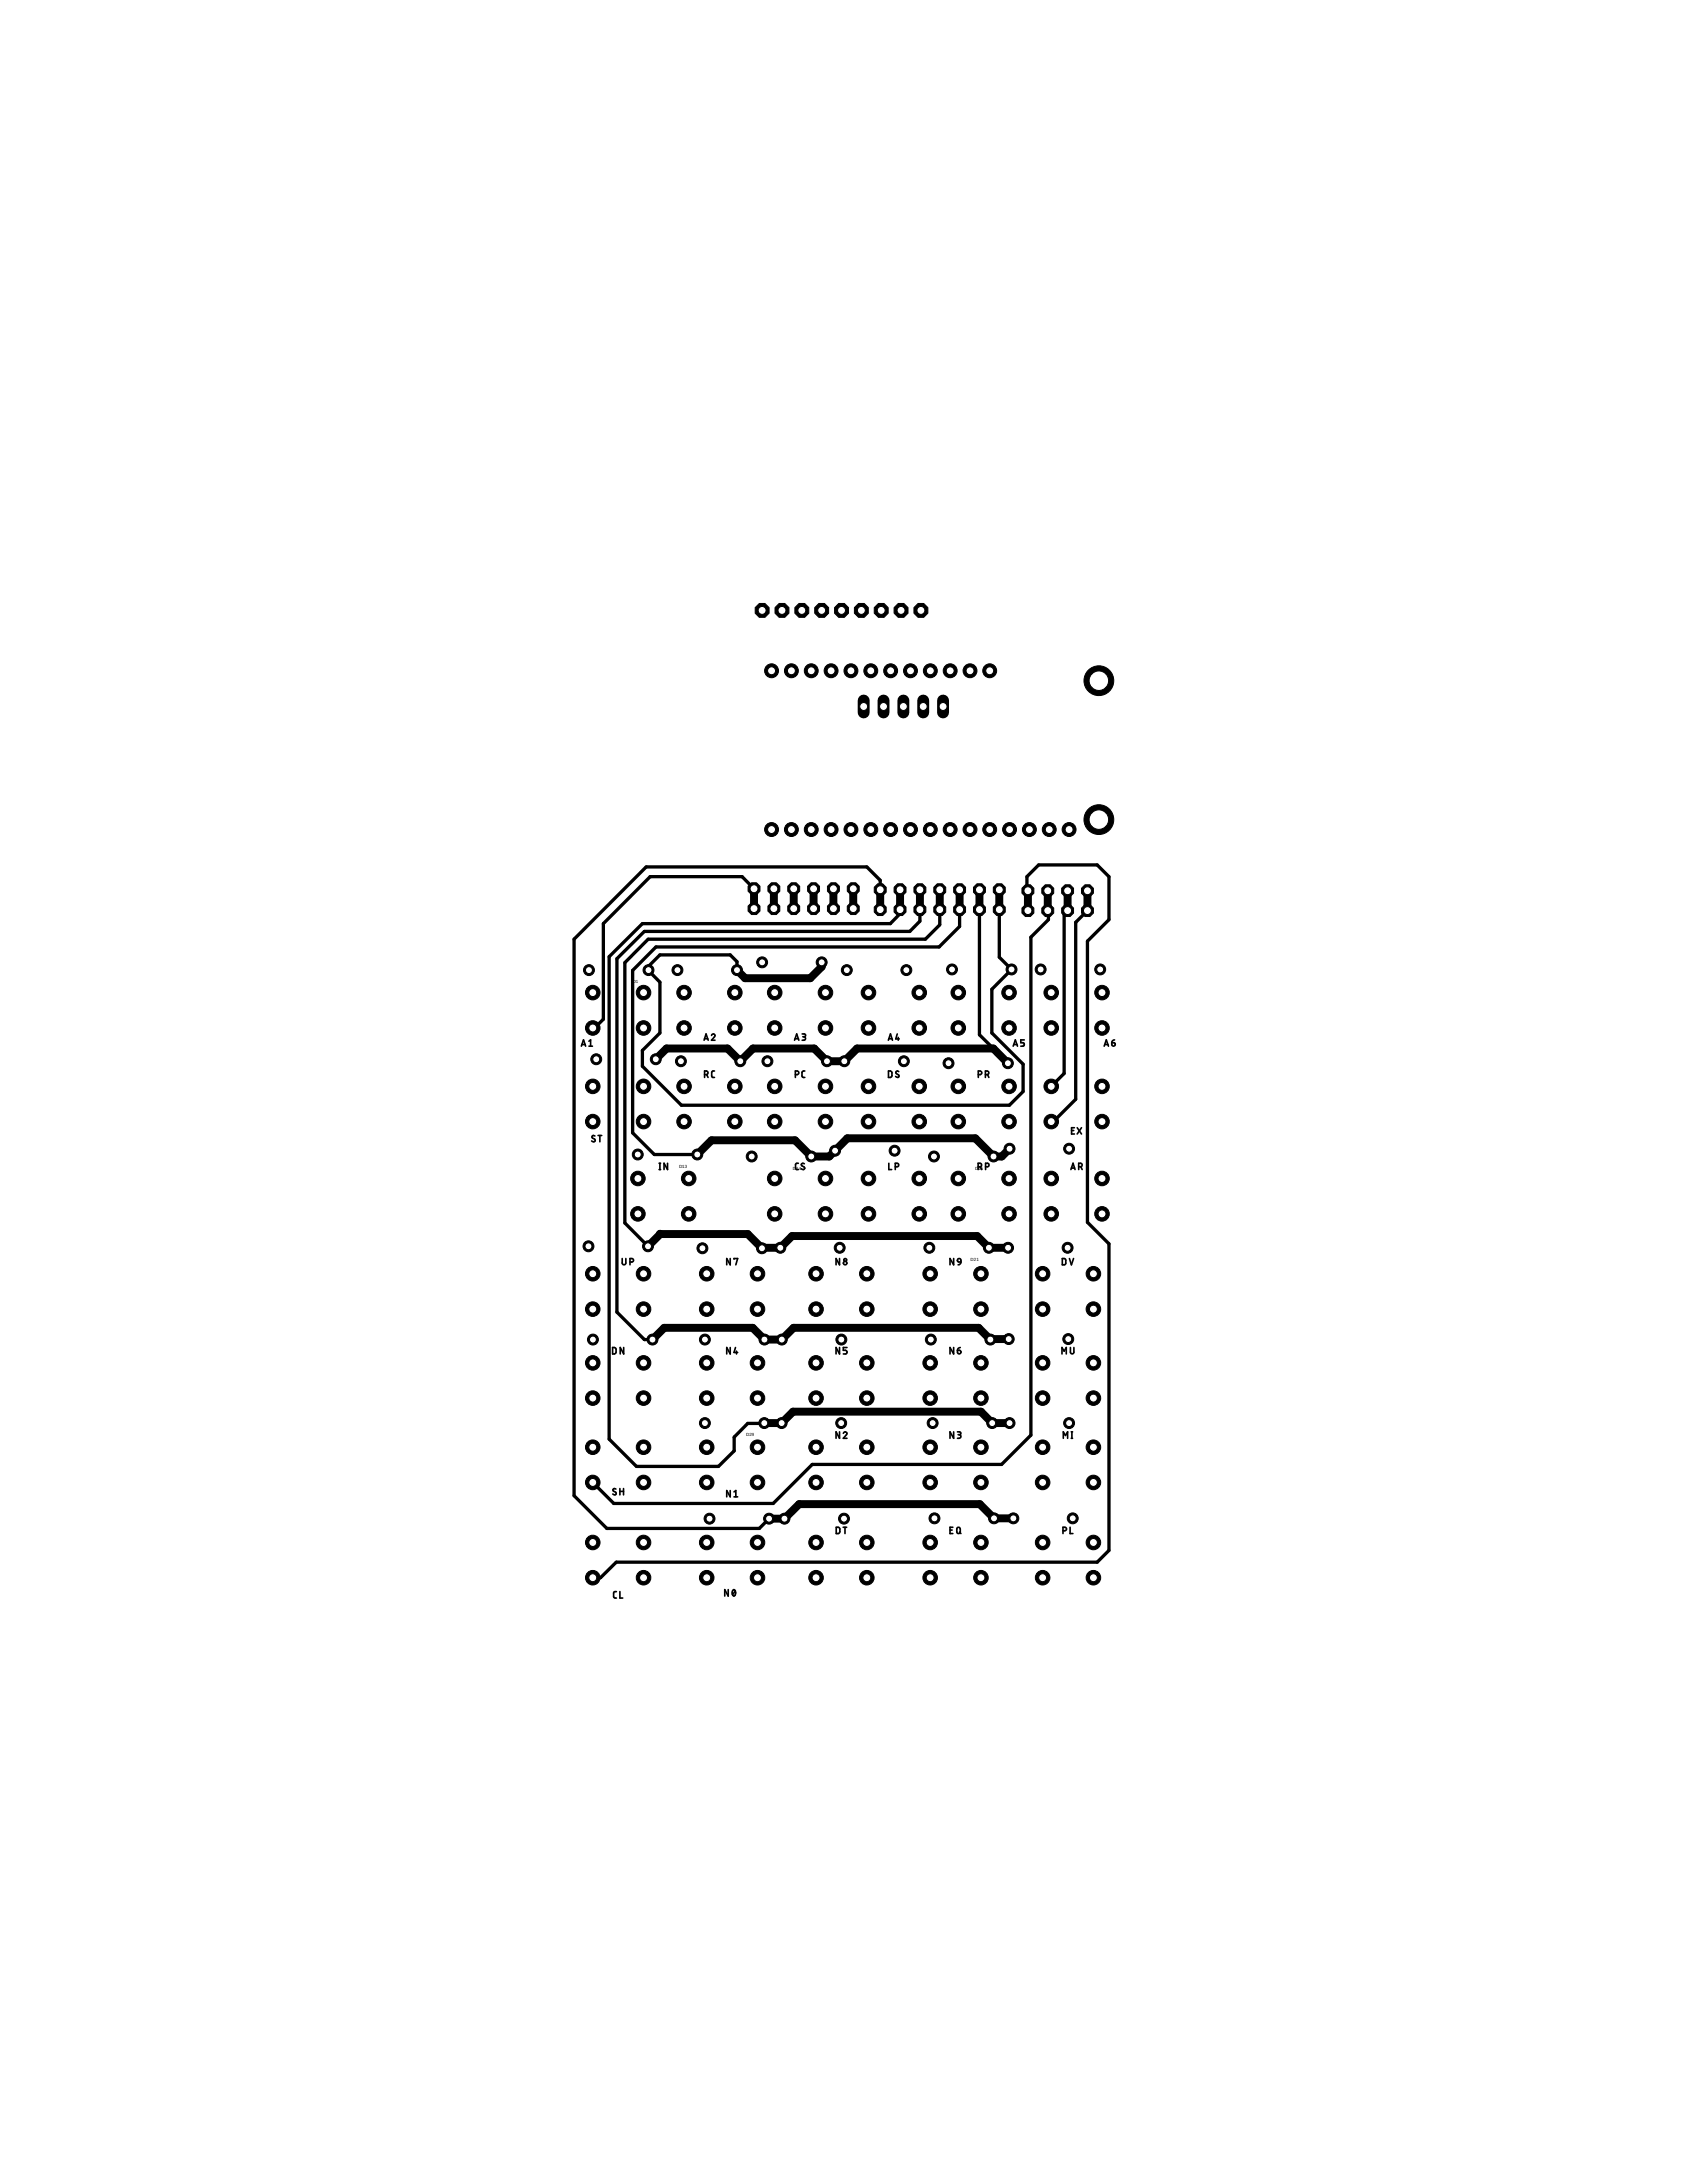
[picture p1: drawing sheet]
<svg xmlns="http://www.w3.org/2000/svg" width="216mm" height="279mm" viewBox="0 0 216 279" stroke-linecap="round" stroke-linejoin="round" font-family="sans-serif">
<defs><g id="words">
<g font-size=".6">
<text x="81" y="125.8">D1</text>
<text x="86.9" y="149.4">D13</text>
<text x="101.5" y="149.7">D14</text>
<text x="124.8" y="149.7">D15</text>
<text x="124.2" y="161.4">D21</text>
<text x="95.5" y="183.8">D29</text>
</g>
</g></defs>
<g fill="none" stroke="#000" stroke-width="1">
<path d="M96.5 113.7v2.6M99 113.7v2.6M101.6 113.7v2.5M104.1 113.7v2.6M106.7 113.7v2.6M109.2 113.7v2.6M112.6 113.9v2.5M115.2 113.9v2.5M117.7 113.9v2.5M120.3 113.9v2.5M122.8 113.9v2.5M125.3 113.9v2.5"/>
<path d="M127.9 113.9v2.5M131.4 113.9l.2 .1v2.5M134.1 114v2.5l.1 .1M136.6 114v2.5M139.2 114v2.5M83.9 135.6l1.4-1.4h7.8l1.6 1.6 1.7-1.6h7.8l1.6 1.6h2.3l1.6-1.6h17.4l1.9 1.9M105.2 123.2v.5l-1.5 1.5h-8.3l-1.1-1M84.5 157.9h.1M84.5 157.9h11.2l1.8 1.9 2.4-.1 1.5-1.5h23.7l1.5 1.5h2.4M84.5 157.9l-1.6 1.6M129.2 147l-1 1h-1.1l-2.3-2.3h-16.4l-2.3 2.3h-2.3l-2.1-2.1h-10.6l-1.9 1.9M129.1 171.4h-2.4l-1.5-1.5h-23.6l-1.5 1.5h-2.3l-1.5-1.5h-11.3l-1.5 1.5"/>
<path d="M129.2 182.1h-2.2l-1.5-1.4h-24l-1.5 1.4-2.2 .1M129.7 194.3h-2.5l-1.8-1.8h-23.1l-1.9 1.9h-2"/>
</g>
<g fill="none" stroke="#000" stroke-width=".42">
<path d="M96.5 113.7l-1.5-1.5h-11.8l-6 6v12.3l-1.1 1.1h-.2M101.6 116.2v.1M112.6 113.9v-1.2l-1.7-1.7h-28.2l-9.2 9.2v71.2l4.2 4.2h19.5l1.2-1.2M115.2 116.4v.5l-1.3 1.3h-31.7l-4.2 4.2v61.8l3.4 3.5h10.5l2.1-2v-1.8l1.7-1.7h2.1M117.7 116.4v1.5l-1.3 1.3h-33.9l-3.5 3.5v45.2l3.5 3.5h1M120.3 116.4v2l-1.9 1.8h-35.4l-3 3v33.3l2.9 3M122.8 116.4v2.2l-2.6 2.6h-36.3l-2.9 3v20.8l2.7 2.8h5.5M125.3 116.4v16l1.8 1.8M127.9 116.4v6.1l1.6 1.6-2.6 2.5v5.6l4 4v3.5l-1.7 1.8h-42l-5-5v-2l2.3-2.3v-6.5l-1.5-1.5v-.5l1.5-1.5h9l.8 .9v1.1M131.4 113.9v-1.7l1.5-1.5h7.5l1.5 1.5v5.5l-2.7 2.8v35.9l2.7 2.8v39.2l-1.5 1.5h-61.5l-2 2h-1M134.2 116.6v1.1l-2.3 2.3v63.7l-3.7 3.7h-24.3l-4.9 5h-20.5l-2.6-2.7M136.6 116.5l-.4 .5v20.4l-1.7 1.6"/>
<path d="M139.2 116.5l-1.5 1.5v22.7l-2.9 2.9h-.3"/>
</g>
<circle cx="75.9" cy="127" r=".93" fill="#000" stroke="#000" stroke-width=".13"/>
<circle cx="75.9" cy="127" r=".51" fill="#fff" stroke="#000" stroke-width=".13"/>
<circle cx="82.4" cy="127" r=".93" fill="#000" stroke="#000" stroke-width=".13"/>
<circle cx="82.4" cy="127" r=".51" fill="#fff" stroke="#000" stroke-width=".13"/>
<circle cx="75.9" cy="131.6" r=".93" fill="#000" stroke="#000" stroke-width=".13"/>
<circle cx="75.9" cy="131.6" r=".51" fill="#fff" stroke="#000" stroke-width=".13"/>
<circle cx="82.4" cy="131.6" r=".93" fill="#000" stroke="#000" stroke-width=".13"/>
<circle cx="82.4" cy="131.6" r=".51" fill="#fff" stroke="#000" stroke-width=".13"/>
<circle cx="87.5" cy="127" r=".93" fill="#000" stroke="#000" stroke-width=".13"/>
<circle cx="87.5" cy="127" r=".51" fill="#fff" stroke="#000" stroke-width=".13"/>
<circle cx="94" cy="127" r=".93" fill="#000" stroke="#000" stroke-width=".13"/>
<circle cx="94" cy="127" r=".51" fill="#fff" stroke="#000" stroke-width=".13"/>
<circle cx="87.5" cy="131.6" r=".93" fill="#000" stroke="#000" stroke-width=".13"/>
<circle cx="87.5" cy="131.6" r=".51" fill="#fff" stroke="#000" stroke-width=".13"/>
<circle cx="94" cy="131.6" r=".93" fill="#000" stroke="#000" stroke-width=".13"/>
<circle cx="94" cy="131.6" r=".51" fill="#fff" stroke="#000" stroke-width=".13"/>
<circle cx="99.1" cy="127" r=".93" fill="#000" stroke="#000" stroke-width=".13"/>
<circle cx="99.1" cy="127" r=".51" fill="#fff" stroke="#000" stroke-width=".13"/>
<circle cx="105.6" cy="127" r=".93" fill="#000" stroke="#000" stroke-width=".13"/>
<circle cx="105.6" cy="127" r=".51" fill="#fff" stroke="#000" stroke-width=".13"/>
<circle cx="99.1" cy="131.6" r=".93" fill="#000" stroke="#000" stroke-width=".13"/>
<circle cx="99.1" cy="131.6" r=".51" fill="#fff" stroke="#000" stroke-width=".13"/>
<circle cx="105.6" cy="131.6" r=".93" fill="#000" stroke="#000" stroke-width=".13"/>
<circle cx="105.6" cy="131.6" r=".51" fill="#fff" stroke="#000" stroke-width=".13"/>
<circle cx="111.1" cy="127" r=".93" fill="#000" stroke="#000" stroke-width=".13"/>
<circle cx="111.1" cy="127" r=".51" fill="#fff" stroke="#000" stroke-width=".13"/>
<circle cx="117.6" cy="127" r=".93" fill="#000" stroke="#000" stroke-width=".13"/>
<circle cx="117.6" cy="127" r=".51" fill="#fff" stroke="#000" stroke-width=".13"/>
<circle cx="111.1" cy="131.6" r=".93" fill="#000" stroke="#000" stroke-width=".13"/>
<circle cx="111.1" cy="131.6" r=".51" fill="#fff" stroke="#000" stroke-width=".13"/>
<circle cx="117.6" cy="131.6" r=".93" fill="#000" stroke="#000" stroke-width=".13"/>
<circle cx="117.6" cy="131.6" r=".51" fill="#fff" stroke="#000" stroke-width=".13"/>
<circle cx="122.6" cy="127" r=".93" fill="#000" stroke="#000" stroke-width=".13"/>
<circle cx="122.6" cy="127" r=".51" fill="#fff" stroke="#000" stroke-width=".13"/>
<circle cx="129.1" cy="127" r=".93" fill="#000" stroke="#000" stroke-width=".13"/>
<circle cx="129.1" cy="127" r=".51" fill="#fff" stroke="#000" stroke-width=".13"/>
<circle cx="122.6" cy="131.6" r=".93" fill="#000" stroke="#000" stroke-width=".13"/>
<circle cx="122.6" cy="131.6" r=".51" fill="#fff" stroke="#000" stroke-width=".13"/>
<circle cx="129.1" cy="131.6" r=".93" fill="#000" stroke="#000" stroke-width=".13"/>
<circle cx="129.1" cy="131.6" r=".51" fill="#fff" stroke="#000" stroke-width=".13"/>
<circle cx="134.5" cy="127" r=".93" fill="#000" stroke="#000" stroke-width=".13"/>
<circle cx="134.5" cy="127" r=".51" fill="#fff" stroke="#000" stroke-width=".13"/>
<circle cx="141" cy="127" r=".93" fill="#000" stroke="#000" stroke-width=".13"/>
<circle cx="141" cy="127" r=".51" fill="#fff" stroke="#000" stroke-width=".13"/>
<circle cx="134.5" cy="131.6" r=".93" fill="#000" stroke="#000" stroke-width=".13"/>
<circle cx="134.5" cy="131.6" r=".51" fill="#fff" stroke="#000" stroke-width=".13"/>
<circle cx="141" cy="131.6" r=".93" fill="#000" stroke="#000" stroke-width=".13"/>
<circle cx="141" cy="131.6" r=".51" fill="#fff" stroke="#000" stroke-width=".13"/>
<circle cx="134.5" cy="150.8" r=".93" fill="#000" stroke="#000" stroke-width=".13"/>
<circle cx="134.5" cy="150.8" r=".51" fill="#fff" stroke="#000" stroke-width=".13"/>
<circle cx="141" cy="150.8" r=".93" fill="#000" stroke="#000" stroke-width=".13"/>
<circle cx="141" cy="150.8" r=".51" fill="#fff" stroke="#000" stroke-width=".13"/>
<circle cx="134.5" cy="155.4" r=".93" fill="#000" stroke="#000" stroke-width=".13"/>
<circle cx="134.5" cy="155.4" r=".51" fill="#fff" stroke="#000" stroke-width=".13"/>
<circle cx="141" cy="155.4" r=".93" fill="#000" stroke="#000" stroke-width=".13"/>
<circle cx="141" cy="155.4" r=".51" fill="#fff" stroke="#000" stroke-width=".13"/>
<circle cx="75.9" cy="197.4" r=".93" fill="#000" stroke="#000" stroke-width=".13"/>
<circle cx="75.9" cy="197.4" r=".51" fill="#fff" stroke="#000" stroke-width=".13"/>
<circle cx="82.4" cy="197.4" r=".93" fill="#000" stroke="#000" stroke-width=".13"/>
<circle cx="82.4" cy="197.4" r=".51" fill="#fff" stroke="#000" stroke-width=".13"/>
<circle cx="75.9" cy="201.9" r=".93" fill="#000" stroke="#000" stroke-width=".13"/>
<circle cx="75.9" cy="201.9" r=".51" fill="#fff" stroke="#000" stroke-width=".13"/>
<circle cx="82.4" cy="201.9" r=".93" fill="#000" stroke="#000" stroke-width=".13"/>
<circle cx="82.4" cy="201.9" r=".51" fill="#fff" stroke="#000" stroke-width=".13"/>
<circle cx="99.1" cy="150.8" r=".93" fill="#000" stroke="#000" stroke-width=".13"/>
<circle cx="99.1" cy="150.8" r=".51" fill="#fff" stroke="#000" stroke-width=".13"/>
<circle cx="105.6" cy="150.8" r=".93" fill="#000" stroke="#000" stroke-width=".13"/>
<circle cx="105.6" cy="150.8" r=".51" fill="#fff" stroke="#000" stroke-width=".13"/>
<circle cx="99.1" cy="155.4" r=".93" fill="#000" stroke="#000" stroke-width=".13"/>
<circle cx="99.1" cy="155.4" r=".51" fill="#fff" stroke="#000" stroke-width=".13"/>
<circle cx="105.6" cy="155.4" r=".93" fill="#000" stroke="#000" stroke-width=".13"/>
<circle cx="105.6" cy="155.4" r=".51" fill="#fff" stroke="#000" stroke-width=".13"/>
<circle cx="83" cy="124.2" r=".7" fill="#000" stroke="#000" stroke-width=".13"/>
<circle cx="83" cy="124.2" r=".44" fill="#fff" stroke="#000" stroke-width=".13"/>
<circle cx="75.4" cy="124.2" r=".7" fill="#000" stroke="#000" stroke-width=".13"/>
<circle cx="75.4" cy="124.2" r=".44" fill="#fff" stroke="#000" stroke-width=".13"/>
<circle cx="108.1" cy="135.8" r=".7" fill="#000" stroke="#000" stroke-width=".13"/>
<circle cx="108.1" cy="135.8" r=".44" fill="#fff" stroke="#000" stroke-width=".13"/>
<circle cx="115.7" cy="135.8" r=".7" fill="#000" stroke="#000" stroke-width=".13"/>
<circle cx="115.7" cy="135.8" r=".44" fill="#fff" stroke="#000" stroke-width=".13"/>
<circle cx="129" cy="136.1" r=".7" fill="#000" stroke="#000" stroke-width=".13"/>
<circle cx="129" cy="136.1" r=".44" fill="#fff" stroke="#000" stroke-width=".13"/>
<circle cx="121.4" cy="136.1" r=".7" fill="#000" stroke="#000" stroke-width=".13"/>
<circle cx="121.4" cy="136.1" r=".44" fill="#fff" stroke="#000" stroke-width=".13"/>
<circle cx="89.2" cy="147.8" r=".7" fill="#000" stroke="#000" stroke-width=".13"/>
<circle cx="89.2" cy="147.8" r=".44" fill="#fff" stroke="#000" stroke-width=".13"/>
<circle cx="81.6" cy="147.8" r=".7" fill="#000" stroke="#000" stroke-width=".13"/>
<circle cx="81.6" cy="147.8" r=".44" fill="#fff" stroke="#000" stroke-width=".13"/>
<circle cx="103.8" cy="148" r=".7" fill="#000" stroke="#000" stroke-width=".13"/>
<circle cx="103.8" cy="148" r=".44" fill="#fff" stroke="#000" stroke-width=".13"/>
<circle cx="96.2" cy="148" r=".7" fill="#000" stroke="#000" stroke-width=".13"/>
<circle cx="96.2" cy="148" r=".44" fill="#fff" stroke="#000" stroke-width=".13"/>
<circle cx="127.1" cy="148" r=".7" fill="#000" stroke="#000" stroke-width=".13"/>
<circle cx="127.1" cy="148" r=".44" fill="#fff" stroke="#000" stroke-width=".13"/>
<circle cx="119.5" cy="148" r=".7" fill="#000" stroke="#000" stroke-width=".13"/>
<circle cx="119.5" cy="148" r=".44" fill="#fff" stroke="#000" stroke-width=".13"/>
<circle cx="106.9" cy="147.3" r=".7" fill="#000" stroke="#000" stroke-width=".13"/>
<circle cx="106.9" cy="147.3" r=".44" fill="#fff" stroke="#000" stroke-width=".13"/>
<circle cx="114.5" cy="147.3" r=".7" fill="#000" stroke="#000" stroke-width=".13"/>
<circle cx="114.5" cy="147.3" r=".44" fill="#fff" stroke="#000" stroke-width=".13"/>
<circle cx="129.2" cy="147" r=".7" fill="#000" stroke="#000" stroke-width=".13"/>
<circle cx="129.2" cy="147" r=".44" fill="#fff" stroke="#000" stroke-width=".13"/>
<circle cx="136.8" cy="147" r=".7" fill="#000" stroke="#000" stroke-width=".13"/>
<circle cx="136.8" cy="147" r=".44" fill="#fff" stroke="#000" stroke-width=".13"/>
<circle cx="82.9" cy="159.5" r=".7" fill="#000" stroke="#000" stroke-width=".13"/>
<circle cx="82.9" cy="159.5" r=".44" fill="#fff" stroke="#000" stroke-width=".13"/>
<circle cx="75.3" cy="159.5" r=".7" fill="#000" stroke="#000" stroke-width=".13"/>
<circle cx="75.3" cy="159.5" r=".44" fill="#fff" stroke="#000" stroke-width=".13"/>
<circle cx="97.5" cy="159.8" r=".7" fill="#000" stroke="#000" stroke-width=".13"/>
<circle cx="97.5" cy="159.8" r=".44" fill="#fff" stroke="#000" stroke-width=".13"/>
<circle cx="89.9" cy="159.8" r=".7" fill="#000" stroke="#000" stroke-width=".13"/>
<circle cx="89.9" cy="159.8" r=".44" fill="#fff" stroke="#000" stroke-width=".13"/>
<circle cx="94.3" cy="124.2" r=".7" fill="#000" stroke="#000" stroke-width=".13"/>
<circle cx="94.3" cy="124.2" r=".44" fill="#fff" stroke="#000" stroke-width=".13"/>
<circle cx="86.7" cy="124.2" r=".7" fill="#000" stroke="#000" stroke-width=".13"/>
<circle cx="86.7" cy="124.2" r=".44" fill="#fff" stroke="#000" stroke-width=".13"/>
<circle cx="99.9" cy="159.7" r=".7" fill="#000" stroke="#000" stroke-width=".13"/>
<circle cx="99.9" cy="159.7" r=".44" fill="#fff" stroke="#000" stroke-width=".13"/>
<circle cx="107.5" cy="159.7" r=".7" fill="#000" stroke="#000" stroke-width=".13"/>
<circle cx="107.5" cy="159.7" r=".44" fill="#fff" stroke="#000" stroke-width=".13"/>
<circle cx="126.6" cy="159.7" r=".7" fill="#000" stroke="#000" stroke-width=".13"/>
<circle cx="126.6" cy="159.7" r=".44" fill="#fff" stroke="#000" stroke-width=".13"/>
<circle cx="118.9" cy="159.7" r=".7" fill="#000" stroke="#000" stroke-width=".13"/>
<circle cx="118.9" cy="159.7" r=".44" fill="#fff" stroke="#000" stroke-width=".13"/>
<circle cx="129" cy="159.7" r=".7" fill="#000" stroke="#000" stroke-width=".13"/>
<circle cx="129" cy="159.7" r=".44" fill="#fff" stroke="#000" stroke-width=".13"/>
<circle cx="136.6" cy="159.7" r=".7" fill="#000" stroke="#000" stroke-width=".13"/>
<circle cx="136.6" cy="159.7" r=".44" fill="#fff" stroke="#000" stroke-width=".13"/>
<circle cx="83.5" cy="171.5" r=".7" fill="#000" stroke="#000" stroke-width=".13"/>
<circle cx="83.5" cy="171.4" r=".44" fill="#fff" stroke="#000" stroke-width=".13"/>
<circle cx="75.9" cy="171.5" r=".7" fill="#000" stroke="#000" stroke-width=".13"/>
<circle cx="75.9" cy="171.4" r=".44" fill="#fff" stroke="#000" stroke-width=".13"/>
<circle cx="97.8" cy="171.5" r=".7" fill="#000" stroke="#000" stroke-width=".13"/>
<circle cx="97.8" cy="171.4" r=".44" fill="#fff" stroke="#000" stroke-width=".13"/>
<circle cx="90.2" cy="171.5" r=".7" fill="#000" stroke="#000" stroke-width=".13"/>
<circle cx="90.2" cy="171.4" r=".44" fill="#fff" stroke="#000" stroke-width=".13"/>
<circle cx="100.1" cy="171.5" r=".7" fill="#000" stroke="#000" stroke-width=".13"/>
<circle cx="100.1" cy="171.4" r=".44" fill="#fff" stroke="#000" stroke-width=".13"/>
<circle cx="107.7" cy="171.5" r=".7" fill="#000" stroke="#000" stroke-width=".13"/>
<circle cx="107.7" cy="171.4" r=".44" fill="#fff" stroke="#000" stroke-width=".13"/>
<circle cx="126.7" cy="171.5" r=".7" fill="#000" stroke="#000" stroke-width=".13"/>
<circle cx="126.7" cy="171.4" r=".44" fill="#fff" stroke="#000" stroke-width=".13"/>
<circle cx="119.1" cy="171.5" r=".7" fill="#000" stroke="#000" stroke-width=".13"/>
<circle cx="119.1" cy="171.4" r=".44" fill="#fff" stroke="#000" stroke-width=".13"/>
<circle cx="129.1" cy="171.4" r=".7" fill="#000" stroke="#000" stroke-width=".13"/>
<circle cx="129.1" cy="171.4" r=".44" fill="#fff" stroke="#000" stroke-width=".13"/>
<circle cx="136.7" cy="171.4" r=".7" fill="#000" stroke="#000" stroke-width=".13"/>
<circle cx="136.7" cy="171.4" r=".44" fill="#fff" stroke="#000" stroke-width=".13"/>
<circle cx="97.8" cy="182.1" r=".7" fill="#000" stroke="#000" stroke-width=".13"/>
<circle cx="97.8" cy="182.1" r=".44" fill="#fff" stroke="#000" stroke-width=".13"/>
<circle cx="90.2" cy="182.1" r=".7" fill="#000" stroke="#000" stroke-width=".13"/>
<circle cx="90.2" cy="182.1" r=".44" fill="#fff" stroke="#000" stroke-width=".13"/>
<circle cx="105.2" cy="123.2" r=".7" fill="#000" stroke="#000" stroke-width=".13"/>
<circle cx="105.2" cy="123.2" r=".44" fill="#fff" stroke="#000" stroke-width=".13"/>
<circle cx="97.5" cy="123.2" r=".7" fill="#000" stroke="#000" stroke-width=".13"/>
<circle cx="97.5" cy="123.2" r=".44" fill="#fff" stroke="#000" stroke-width=".13"/>
<circle cx="100" cy="182.1" r=".7" fill="#000" stroke="#000" stroke-width=".13"/>
<circle cx="100" cy="182.1" r=".44" fill="#fff" stroke="#000" stroke-width=".13"/>
<circle cx="107.7" cy="182.1" r=".7" fill="#000" stroke="#000" stroke-width=".13"/>
<circle cx="107.7" cy="182.1" r=".44" fill="#fff" stroke="#000" stroke-width=".13"/>
<circle cx="127" cy="182.1" r=".7" fill="#000" stroke="#000" stroke-width=".13"/>
<circle cx="127" cy="182.1" r=".44" fill="#fff" stroke="#000" stroke-width=".13"/>
<circle cx="119.4" cy="182.1" r=".7" fill="#000" stroke="#000" stroke-width=".13"/>
<circle cx="119.4" cy="182.1" r=".44" fill="#fff" stroke="#000" stroke-width=".13"/>
<circle cx="129.2" cy="182.1" r=".7" fill="#000" stroke="#000" stroke-width=".13"/>
<circle cx="129.2" cy="182.1" r=".44" fill="#fff" stroke="#000" stroke-width=".13"/>
<circle cx="136.8" cy="182.1" r=".7" fill="#000" stroke="#000" stroke-width=".13"/>
<circle cx="136.8" cy="182.1" r=".44" fill="#fff" stroke="#000" stroke-width=".13"/>
<circle cx="98.4" cy="194.4" r=".7" fill="#000" stroke="#000" stroke-width=".13"/>
<circle cx="98.4" cy="194.4" r=".44" fill="#fff" stroke="#000" stroke-width=".13"/>
<circle cx="90.8" cy="194.4" r=".7" fill="#000" stroke="#000" stroke-width=".13"/>
<circle cx="90.8" cy="194.4" r=".44" fill="#fff" stroke="#000" stroke-width=".13"/>
<circle cx="100.4" cy="194.4" r=".7" fill="#000" stroke="#000" stroke-width=".13"/>
<circle cx="100.4" cy="194.4" r=".44" fill="#fff" stroke="#000" stroke-width=".13"/>
<circle cx="108" cy="194.4" r=".7" fill="#000" stroke="#000" stroke-width=".13"/>
<circle cx="108" cy="194.4" r=".44" fill="#fff" stroke="#000" stroke-width=".13"/>
<circle cx="127.2" cy="194.3" r=".7" fill="#000" stroke="#000" stroke-width=".13"/>
<circle cx="127.2" cy="194.3" r=".44" fill="#fff" stroke="#000" stroke-width=".13"/>
<circle cx="119.6" cy="194.3" r=".7" fill="#000" stroke="#000" stroke-width=".13"/>
<circle cx="119.6" cy="194.3" r=".44" fill="#fff" stroke="#000" stroke-width=".13"/>
<circle cx="129.7" cy="194.3" r=".7" fill="#000" stroke="#000" stroke-width=".13"/>
<circle cx="129.7" cy="194.3" r=".44" fill="#fff" stroke="#000" stroke-width=".13"/>
<circle cx="137.3" cy="194.3" r=".7" fill="#000" stroke="#000" stroke-width=".13"/>
<circle cx="137.3" cy="194.3" r=".44" fill="#fff" stroke="#000" stroke-width=".13"/>
<circle cx="108.4" cy="124.2" r=".7" fill="#000" stroke="#000" stroke-width=".13"/>
<circle cx="108.4" cy="124.2" r=".44" fill="#fff" stroke="#000" stroke-width=".13"/>
<circle cx="116" cy="124.2" r=".7" fill="#000" stroke="#000" stroke-width=".13"/>
<circle cx="116" cy="124.2" r=".44" fill="#fff" stroke="#000" stroke-width=".13"/>
<circle cx="129.5" cy="124.1" r=".7" fill="#000" stroke="#000" stroke-width=".13"/>
<circle cx="129.5" cy="124.1" r=".44" fill="#fff" stroke="#000" stroke-width=".13"/>
<circle cx="121.8" cy="124.1" r=".7" fill="#000" stroke="#000" stroke-width=".13"/>
<circle cx="121.8" cy="124.1" r=".44" fill="#fff" stroke="#000" stroke-width=".13"/>
<circle cx="133.2" cy="124.1" r=".7" fill="#000" stroke="#000" stroke-width=".13"/>
<circle cx="133.2" cy="124.1" r=".44" fill="#fff" stroke="#000" stroke-width=".13"/>
<circle cx="140.8" cy="124.1" r=".7" fill="#000" stroke="#000" stroke-width=".13"/>
<circle cx="140.8" cy="124.1" r=".44" fill="#fff" stroke="#000" stroke-width=".13"/>
<circle cx="83.9" cy="135.6" r=".7" fill="#000" stroke="#000" stroke-width=".13"/>
<circle cx="83.9" cy="135.6" r=".44" fill="#fff" stroke="#000" stroke-width=".13"/>
<circle cx="76.3" cy="135.6" r=".7" fill="#000" stroke="#000" stroke-width=".13"/>
<circle cx="76.3" cy="135.6" r=".44" fill="#fff" stroke="#000" stroke-width=".13"/>
<circle cx="94.7" cy="135.8" r=".7" fill="#000" stroke="#000" stroke-width=".13"/>
<circle cx="94.7" cy="135.8" r=".44" fill="#fff" stroke="#000" stroke-width=".13"/>
<circle cx="87.1" cy="135.8" r=".7" fill="#000" stroke="#000" stroke-width=".13"/>
<circle cx="87.1" cy="135.8" r=".44" fill="#fff" stroke="#000" stroke-width=".13"/>
<circle cx="105.8" cy="135.8" r=".7" fill="#000" stroke="#000" stroke-width=".13"/>
<circle cx="105.8" cy="135.8" r=".44" fill="#fff" stroke="#000" stroke-width=".13"/>
<circle cx="98.2" cy="135.8" r=".7" fill="#000" stroke="#000" stroke-width=".13"/>
<circle cx="98.2" cy="135.8" r=".44" fill="#fff" stroke="#000" stroke-width=".13"/>
<circle cx="75.9" cy="174.4" r=".93" fill="#000" stroke="#000" stroke-width=".13"/>
<circle cx="75.9" cy="174.4" r=".51" fill="#fff" stroke="#000" stroke-width=".13"/>
<circle cx="82.4" cy="174.4" r=".93" fill="#000" stroke="#000" stroke-width=".13"/>
<circle cx="82.4" cy="174.4" r=".51" fill="#fff" stroke="#000" stroke-width=".13"/>
<circle cx="75.9" cy="178.9" r=".93" fill="#000" stroke="#000" stroke-width=".13"/>
<circle cx="75.9" cy="178.9" r=".51" fill="#fff" stroke="#000" stroke-width=".13"/>
<circle cx="82.4" cy="178.9" r=".93" fill="#000" stroke="#000" stroke-width=".13"/>
<circle cx="82.4" cy="178.9" r=".51" fill="#fff" stroke="#000" stroke-width=".13"/>
<circle cx="111.1" cy="139" r=".93" fill="#000" stroke="#000" stroke-width=".13"/>
<circle cx="111.1" cy="139" r=".51" fill="#fff" stroke="#000" stroke-width=".13"/>
<circle cx="117.6" cy="139" r=".93" fill="#000" stroke="#000" stroke-width=".13"/>
<circle cx="117.6" cy="139" r=".51" fill="#fff" stroke="#000" stroke-width=".13"/>
<circle cx="111.1" cy="143.6" r=".93" fill="#000" stroke="#000" stroke-width=".13"/>
<circle cx="111.1" cy="143.6" r=".51" fill="#fff" stroke="#000" stroke-width=".13"/>
<circle cx="117.6" cy="143.6" r=".93" fill="#000" stroke="#000" stroke-width=".13"/>
<circle cx="117.6" cy="143.6" r=".51" fill="#fff" stroke="#000" stroke-width=".13"/>
<circle cx="104.4" cy="197.4" r=".93" fill="#000" stroke="#000" stroke-width=".13"/>
<circle cx="104.4" cy="197.4" r=".51" fill="#fff" stroke="#000" stroke-width=".13"/>
<circle cx="110.9" cy="197.4" r=".93" fill="#000" stroke="#000" stroke-width=".13"/>
<circle cx="110.9" cy="197.4" r=".51" fill="#fff" stroke="#000" stroke-width=".13"/>
<circle cx="104.4" cy="201.9" r=".93" fill="#000" stroke="#000" stroke-width=".13"/>
<circle cx="104.4" cy="201.9" r=".51" fill="#fff" stroke="#000" stroke-width=".13"/>
<circle cx="110.9" cy="201.9" r=".93" fill="#000" stroke="#000" stroke-width=".13"/>
<circle cx="110.9" cy="201.9" r=".51" fill="#fff" stroke="#000" stroke-width=".13"/>
<circle cx="133.4" cy="163" r=".93" fill="#000" stroke="#000" stroke-width=".13"/>
<circle cx="133.4" cy="163" r=".51" fill="#fff" stroke="#000" stroke-width=".13"/>
<circle cx="139.9" cy="163" r=".93" fill="#000" stroke="#000" stroke-width=".13"/>
<circle cx="139.9" cy="163" r=".51" fill="#fff" stroke="#000" stroke-width=".13"/>
<circle cx="133.4" cy="167.6" r=".93" fill="#000" stroke="#000" stroke-width=".13"/>
<circle cx="133.4" cy="167.6" r=".51" fill="#fff" stroke="#000" stroke-width=".13"/>
<circle cx="139.9" cy="167.6" r=".93" fill="#000" stroke="#000" stroke-width=".13"/>
<circle cx="139.9" cy="167.6" r=".51" fill="#fff" stroke="#000" stroke-width=".13"/>
<circle cx="119" cy="197.4" r=".93" fill="#000" stroke="#000" stroke-width=".13"/>
<circle cx="119" cy="197.4" r=".51" fill="#fff" stroke="#000" stroke-width=".13"/>
<circle cx="125.5" cy="197.4" r=".93" fill="#000" stroke="#000" stroke-width=".13"/>
<circle cx="125.5" cy="197.4" r=".51" fill="#fff" stroke="#000" stroke-width=".13"/>
<circle cx="119" cy="201.9" r=".93" fill="#000" stroke="#000" stroke-width=".13"/>
<circle cx="119" cy="201.9" r=".51" fill="#fff" stroke="#000" stroke-width=".13"/>
<circle cx="125.5" cy="201.9" r=".93" fill="#000" stroke="#000" stroke-width=".13"/>
<circle cx="125.5" cy="201.9" r=".51" fill="#fff" stroke="#000" stroke-width=".13"/>
<circle cx="134.5" cy="139" r=".93" fill="#000" stroke="#000" stroke-width=".13"/>
<circle cx="134.5" cy="139" r=".51" fill="#fff" stroke="#000" stroke-width=".13"/>
<circle cx="141" cy="139" r=".93" fill="#000" stroke="#000" stroke-width=".13"/>
<circle cx="141" cy="139" r=".51" fill="#fff" stroke="#000" stroke-width=".13"/>
<circle cx="134.5" cy="143.6" r=".93" fill="#000" stroke="#000" stroke-width=".13"/>
<circle cx="134.5" cy="143.6" r=".51" fill="#fff" stroke="#000" stroke-width=".13"/>
<circle cx="141" cy="143.6" r=".93" fill="#000" stroke="#000" stroke-width=".13"/>
<circle cx="141" cy="143.6" r=".51" fill="#fff" stroke="#000" stroke-width=".13"/>
<circle cx="81.6" cy="150.8" r=".93" fill="#000" stroke="#000" stroke-width=".13"/>
<circle cx="81.6" cy="150.8" r=".51" fill="#fff" stroke="#000" stroke-width=".13"/>
<circle cx="88.1" cy="150.8" r=".93" fill="#000" stroke="#000" stroke-width=".13"/>
<circle cx="88.1" cy="150.8" r=".51" fill="#fff" stroke="#000" stroke-width=".13"/>
<circle cx="81.6" cy="155.4" r=".93" fill="#000" stroke="#000" stroke-width=".13"/>
<circle cx="81.6" cy="155.4" r=".51" fill="#fff" stroke="#000" stroke-width=".13"/>
<circle cx="88.1" cy="155.4" r=".93" fill="#000" stroke="#000" stroke-width=".13"/>
<circle cx="88.1" cy="155.4" r=".51" fill="#fff" stroke="#000" stroke-width=".13"/>
<circle cx="139.2" cy="114" r=".83" fill="#000" stroke="#000" stroke-width=".13"/>
<circle cx="139.2" cy="114" r=".51" fill="#fff" stroke="#000" stroke-width=".13"/>
<circle cx="139.2" cy="116.5" r=".83" fill="#000" stroke="#000" stroke-width=".13"/>
<circle cx="139.2" cy="116.5" r=".51" fill="#fff" stroke="#000" stroke-width=".13"/>
<circle cx="136.6" cy="114" r=".83" fill="#000" stroke="#000" stroke-width=".13"/>
<circle cx="136.6" cy="114" r=".51" fill="#fff" stroke="#000" stroke-width=".13"/>
<circle cx="136.6" cy="116.5" r=".83" fill="#000" stroke="#000" stroke-width=".13"/>
<circle cx="136.6" cy="116.5" r=".51" fill="#fff" stroke="#000" stroke-width=".13"/>
<circle cx="134.1" cy="114" r=".83" fill="#000" stroke="#000" stroke-width=".13"/>
<circle cx="134.1" cy="114" r=".51" fill="#fff" stroke="#000" stroke-width=".13"/>
<circle cx="134.1" cy="116.5" r=".83" fill="#000" stroke="#000" stroke-width=".13"/>
<circle cx="134.1" cy="116.5" r=".51" fill="#fff" stroke="#000" stroke-width=".13"/>
<circle cx="131.6" cy="114" r=".83" fill="#000" stroke="#000" stroke-width=".13"/>
<circle cx="131.6" cy="114" r=".51" fill="#fff" stroke="#000" stroke-width=".13"/>
<circle cx="131.6" cy="116.5" r=".83" fill="#000" stroke="#000" stroke-width=".13"/>
<circle cx="131.6" cy="116.5" r=".51" fill="#fff" stroke="#000" stroke-width=".13"/>
<circle cx="127.9" cy="113.9" r=".83" fill="#000" stroke="#000" stroke-width=".13"/>
<circle cx="127.9" cy="113.9" r=".51" fill="#fff" stroke="#000" stroke-width=".13"/>
<circle cx="127.9" cy="116.4" r=".83" fill="#000" stroke="#000" stroke-width=".13"/>
<circle cx="127.9" cy="116.4" r=".51" fill="#fff" stroke="#000" stroke-width=".13"/>
<circle cx="125.3" cy="113.9" r=".83" fill="#000" stroke="#000" stroke-width=".13"/>
<circle cx="125.3" cy="113.9" r=".51" fill="#fff" stroke="#000" stroke-width=".13"/>
<circle cx="125.3" cy="116.4" r=".83" fill="#000" stroke="#000" stroke-width=".13"/>
<circle cx="125.3" cy="116.4" r=".51" fill="#fff" stroke="#000" stroke-width=".13"/>
<circle cx="122.8" cy="113.9" r=".83" fill="#000" stroke="#000" stroke-width=".13"/>
<circle cx="122.8" cy="113.9" r=".51" fill="#fff" stroke="#000" stroke-width=".13"/>
<circle cx="122.8" cy="116.4" r=".83" fill="#000" stroke="#000" stroke-width=".13"/>
<circle cx="122.8" cy="116.4" r=".51" fill="#fff" stroke="#000" stroke-width=".13"/>
<circle cx="120.3" cy="113.9" r=".83" fill="#000" stroke="#000" stroke-width=".13"/>
<circle cx="120.3" cy="113.9" r=".51" fill="#fff" stroke="#000" stroke-width=".13"/>
<circle cx="120.3" cy="116.4" r=".83" fill="#000" stroke="#000" stroke-width=".13"/>
<circle cx="120.3" cy="116.4" r=".51" fill="#fff" stroke="#000" stroke-width=".13"/>
<circle cx="117.7" cy="113.9" r=".83" fill="#000" stroke="#000" stroke-width=".13"/>
<circle cx="117.7" cy="113.9" r=".51" fill="#fff" stroke="#000" stroke-width=".13"/>
<circle cx="117.7" cy="116.4" r=".83" fill="#000" stroke="#000" stroke-width=".13"/>
<circle cx="117.7" cy="116.4" r=".51" fill="#fff" stroke="#000" stroke-width=".13"/>
<circle cx="115.2" cy="113.9" r=".83" fill="#000" stroke="#000" stroke-width=".13"/>
<circle cx="115.2" cy="113.9" r=".51" fill="#fff" stroke="#000" stroke-width=".13"/>
<circle cx="115.2" cy="116.4" r=".83" fill="#000" stroke="#000" stroke-width=".13"/>
<circle cx="115.2" cy="116.4" r=".51" fill="#fff" stroke="#000" stroke-width=".13"/>
<circle cx="112.6" cy="113.9" r=".83" fill="#000" stroke="#000" stroke-width=".13"/>
<circle cx="112.6" cy="113.9" r=".51" fill="#fff" stroke="#000" stroke-width=".13"/>
<circle cx="112.6" cy="116.4" r=".83" fill="#000" stroke="#000" stroke-width=".13"/>
<circle cx="112.6" cy="116.4" r=".51" fill="#fff" stroke="#000" stroke-width=".13"/>
<circle cx="96.5" cy="116.3" r=".83" fill="#000" stroke="#000" stroke-width=".13"/>
<circle cx="96.5" cy="116.3" r=".51" fill="#fff" stroke="#000" stroke-width=".13"/>
<circle cx="96.5" cy="113.7" r=".83" fill="#000" stroke="#000" stroke-width=".13"/>
<circle cx="96.5" cy="113.7" r=".51" fill="#fff" stroke="#000" stroke-width=".13"/>
<circle cx="99" cy="116.3" r=".83" fill="#000" stroke="#000" stroke-width=".13"/>
<circle cx="99" cy="116.3" r=".51" fill="#fff" stroke="#000" stroke-width=".13"/>
<circle cx="99" cy="113.7" r=".83" fill="#000" stroke="#000" stroke-width=".13"/>
<circle cx="99" cy="113.7" r=".51" fill="#fff" stroke="#000" stroke-width=".13"/>
<circle cx="101.6" cy="116.3" r=".83" fill="#000" stroke="#000" stroke-width=".13"/>
<circle cx="101.6" cy="116.3" r=".51" fill="#fff" stroke="#000" stroke-width=".13"/>
<circle cx="101.6" cy="113.7" r=".83" fill="#000" stroke="#000" stroke-width=".13"/>
<circle cx="101.6" cy="113.7" r=".51" fill="#fff" stroke="#000" stroke-width=".13"/>
<circle cx="104.1" cy="116.3" r=".83" fill="#000" stroke="#000" stroke-width=".13"/>
<circle cx="104.1" cy="116.3" r=".51" fill="#fff" stroke="#000" stroke-width=".13"/>
<circle cx="104.1" cy="113.7" r=".83" fill="#000" stroke="#000" stroke-width=".13"/>
<circle cx="104.1" cy="113.7" r=".51" fill="#fff" stroke="#000" stroke-width=".13"/>
<circle cx="106.7" cy="116.3" r=".83" fill="#000" stroke="#000" stroke-width=".13"/>
<circle cx="106.7" cy="116.3" r=".51" fill="#fff" stroke="#000" stroke-width=".13"/>
<circle cx="106.7" cy="113.7" r=".83" fill="#000" stroke="#000" stroke-width=".13"/>
<circle cx="106.7" cy="113.7" r=".51" fill="#fff" stroke="#000" stroke-width=".13"/>
<circle cx="109.2" cy="116.3" r=".83" fill="#000" stroke="#000" stroke-width=".13"/>
<circle cx="109.2" cy="116.3" r=".51" fill="#fff" stroke="#000" stroke-width=".13"/>
<circle cx="109.2" cy="113.7" r=".83" fill="#000" stroke="#000" stroke-width=".13"/>
<circle cx="109.2" cy="113.7" r=".51" fill="#fff" stroke="#000" stroke-width=".13"/>
<path d="M110.5 89.7v1.5" fill="none" stroke="#000" stroke-width="1.5"/>
<circle cx="110.5" cy="90.4" r=".51" fill="#fff" stroke="#000" stroke-width=".13"/>
<path d="M113.1 89.7v1.5" fill="none" stroke="#000" stroke-width="1.5"/>
<circle cx="113.1" cy="90.4" r=".51" fill="#fff" stroke="#000" stroke-width=".13"/>
<path d="M115.6 89.7v1.5" fill="none" stroke="#000" stroke-width="1.5"/>
<circle cx="115.6" cy="90.4" r=".51" fill="#fff" stroke="#000" stroke-width=".13"/>
<path d="M118.2 89.7v1.5" fill="none" stroke="#000" stroke-width="1.5"/>
<circle cx="118.2" cy="90.4" r=".51" fill="#fff" stroke="#000" stroke-width=".13"/>
<path d="M120.7 89.7v1.5" fill="none" stroke="#000" stroke-width="1.5"/>
<circle cx="120.7" cy="90.4" r=".51" fill="#fff" stroke="#000" stroke-width=".13"/>
<circle cx="111.1" cy="150.8" r=".93" fill="#000" stroke="#000" stroke-width=".13"/>
<circle cx="111.1" cy="150.8" r=".51" fill="#fff" stroke="#000" stroke-width=".13"/>
<circle cx="117.6" cy="150.8" r=".93" fill="#000" stroke="#000" stroke-width=".13"/>
<circle cx="117.6" cy="150.8" r=".51" fill="#fff" stroke="#000" stroke-width=".13"/>
<circle cx="111.1" cy="155.4" r=".93" fill="#000" stroke="#000" stroke-width=".13"/>
<circle cx="111.1" cy="155.4" r=".51" fill="#fff" stroke="#000" stroke-width=".13"/>
<circle cx="117.6" cy="155.4" r=".93" fill="#000" stroke="#000" stroke-width=".13"/>
<circle cx="117.6" cy="155.4" r=".51" fill="#fff" stroke="#000" stroke-width=".13"/>
<circle cx="133.4" cy="185.2" r=".93" fill="#000" stroke="#000" stroke-width=".13"/>
<circle cx="133.4" cy="185.2" r=".51" fill="#fff" stroke="#000" stroke-width=".13"/>
<circle cx="139.9" cy="185.2" r=".93" fill="#000" stroke="#000" stroke-width=".13"/>
<circle cx="139.9" cy="185.2" r=".51" fill="#fff" stroke="#000" stroke-width=".13"/>
<circle cx="133.4" cy="189.7" r=".93" fill="#000" stroke="#000" stroke-width=".13"/>
<circle cx="133.4" cy="189.7" r=".51" fill="#fff" stroke="#000" stroke-width=".13"/>
<circle cx="139.9" cy="189.7" r=".93" fill="#000" stroke="#000" stroke-width=".13"/>
<circle cx="139.9" cy="189.7" r=".51" fill="#fff" stroke="#000" stroke-width=".13"/>
<circle cx="140.6" cy="87.1" r="1.91" fill="#000" stroke="#000" stroke-width=".13"/>
<circle cx="140.6" cy="87.1" r="1.25" fill="#fff" stroke="#000" stroke-width=".13"/>
<circle cx="140.6" cy="104.9" r="1.91" fill="#000" stroke="#000" stroke-width=".13"/>
<circle cx="140.6" cy="104.9" r="1.25" fill="#fff" stroke="#000" stroke-width=".13"/>
<circle cx="126.7" cy="85.9" r=".89" fill="#000" stroke="#000" stroke-width=".13"/>
<circle cx="126.7" cy="85.9" r=".51" fill="#fff" stroke="#000" stroke-width=".13"/>
<circle cx="124.1" cy="85.9" r=".89" fill="#000" stroke="#000" stroke-width=".13"/>
<circle cx="124.1" cy="85.9" r=".51" fill="#fff" stroke="#000" stroke-width=".13"/>
<circle cx="121.6" cy="85.9" r=".89" fill="#000" stroke="#000" stroke-width=".13"/>
<circle cx="121.6" cy="85.9" r=".51" fill="#fff" stroke="#000" stroke-width=".13"/>
<circle cx="119.1" cy="85.9" r=".89" fill="#000" stroke="#000" stroke-width=".13"/>
<circle cx="119.1" cy="85.9" r=".51" fill="#fff" stroke="#000" stroke-width=".13"/>
<circle cx="116.5" cy="85.9" r=".89" fill="#000" stroke="#000" stroke-width=".13"/>
<circle cx="116.5" cy="85.9" r=".51" fill="#fff" stroke="#000" stroke-width=".13"/>
<circle cx="114" cy="85.9" r=".89" fill="#000" stroke="#000" stroke-width=".13"/>
<circle cx="114" cy="85.9" r=".51" fill="#fff" stroke="#000" stroke-width=".13"/>
<circle cx="111.4" cy="85.9" r=".89" fill="#000" stroke="#000" stroke-width=".13"/>
<circle cx="111.4" cy="85.9" r=".51" fill="#fff" stroke="#000" stroke-width=".13"/>
<circle cx="108.9" cy="85.9" r=".89" fill="#000" stroke="#000" stroke-width=".13"/>
<circle cx="108.9" cy="85.9" r=".51" fill="#fff" stroke="#000" stroke-width=".13"/>
<circle cx="106.4" cy="85.9" r=".89" fill="#000" stroke="#000" stroke-width=".13"/>
<circle cx="106.4" cy="85.9" r=".51" fill="#fff" stroke="#000" stroke-width=".13"/>
<circle cx="103.8" cy="85.9" r=".89" fill="#000" stroke="#000" stroke-width=".13"/>
<circle cx="103.8" cy="85.9" r=".51" fill="#fff" stroke="#000" stroke-width=".13"/>
<circle cx="101.3" cy="85.9" r=".89" fill="#000" stroke="#000" stroke-width=".13"/>
<circle cx="101.3" cy="85.9" r=".51" fill="#fff" stroke="#000" stroke-width=".13"/>
<circle cx="98.7" cy="85.9" r=".89" fill="#000" stroke="#000" stroke-width=".13"/>
<circle cx="98.7" cy="85.9" r=".51" fill="#fff" stroke="#000" stroke-width=".13"/>
<circle cx="126.7" cy="106.2" r=".89" fill="#000" stroke="#000" stroke-width=".13"/>
<circle cx="126.7" cy="106.2" r=".51" fill="#fff" stroke="#000" stroke-width=".13"/>
<circle cx="124.1" cy="106.2" r=".89" fill="#000" stroke="#000" stroke-width=".13"/>
<circle cx="124.1" cy="106.2" r=".51" fill="#fff" stroke="#000" stroke-width=".13"/>
<circle cx="121.6" cy="106.2" r=".89" fill="#000" stroke="#000" stroke-width=".13"/>
<circle cx="121.6" cy="106.2" r=".51" fill="#fff" stroke="#000" stroke-width=".13"/>
<circle cx="119.1" cy="106.2" r=".89" fill="#000" stroke="#000" stroke-width=".13"/>
<circle cx="119.1" cy="106.2" r=".51" fill="#fff" stroke="#000" stroke-width=".13"/>
<circle cx="116.5" cy="106.2" r=".89" fill="#000" stroke="#000" stroke-width=".13"/>
<circle cx="116.5" cy="106.2" r=".51" fill="#fff" stroke="#000" stroke-width=".13"/>
<circle cx="114" cy="106.2" r=".89" fill="#000" stroke="#000" stroke-width=".13"/>
<circle cx="114" cy="106.2" r=".51" fill="#fff" stroke="#000" stroke-width=".13"/>
<circle cx="111.4" cy="106.2" r=".89" fill="#000" stroke="#000" stroke-width=".13"/>
<circle cx="111.4" cy="106.2" r=".51" fill="#fff" stroke="#000" stroke-width=".13"/>
<circle cx="108.9" cy="106.2" r=".89" fill="#000" stroke="#000" stroke-width=".13"/>
<circle cx="108.9" cy="106.2" r=".51" fill="#fff" stroke="#000" stroke-width=".13"/>
<circle cx="106.4" cy="106.2" r=".89" fill="#000" stroke="#000" stroke-width=".13"/>
<circle cx="106.4" cy="106.2" r=".51" fill="#fff" stroke="#000" stroke-width=".13"/>
<circle cx="103.8" cy="106.2" r=".89" fill="#000" stroke="#000" stroke-width=".13"/>
<circle cx="103.8" cy="106.2" r=".51" fill="#fff" stroke="#000" stroke-width=".13"/>
<circle cx="101.3" cy="106.2" r=".89" fill="#000" stroke="#000" stroke-width=".13"/>
<circle cx="101.3" cy="106.2" r=".51" fill="#fff" stroke="#000" stroke-width=".13"/>
<circle cx="98.7" cy="106.2" r=".89" fill="#000" stroke="#000" stroke-width=".13"/>
<circle cx="98.7" cy="106.2" r=".51" fill="#fff" stroke="#000" stroke-width=".13"/>
<circle cx="129.2" cy="106.2" r=".89" fill="#000" stroke="#000" stroke-width=".13"/>
<circle cx="129.2" cy="106.2" r=".51" fill="#fff" stroke="#000" stroke-width=".13"/>
<circle cx="131.7" cy="106.2" r=".89" fill="#000" stroke="#000" stroke-width=".13"/>
<circle cx="131.7" cy="106.2" r=".51" fill="#fff" stroke="#000" stroke-width=".13"/>
<circle cx="134.3" cy="106.2" r=".89" fill="#000" stroke="#000" stroke-width=".13"/>
<circle cx="134.3" cy="106.2" r=".51" fill="#fff" stroke="#000" stroke-width=".13"/>
<circle cx="136.8" cy="106.2" r=".89" fill="#000" stroke="#000" stroke-width=".13"/>
<circle cx="136.8" cy="106.2" r=".51" fill="#fff" stroke="#000" stroke-width=".13"/>
<circle cx="133.4" cy="174.4" r=".93" fill="#000" stroke="#000" stroke-width=".13"/>
<circle cx="133.4" cy="174.4" r=".51" fill="#fff" stroke="#000" stroke-width=".13"/>
<circle cx="139.9" cy="174.4" r=".93" fill="#000" stroke="#000" stroke-width=".13"/>
<circle cx="139.9" cy="174.4" r=".51" fill="#fff" stroke="#000" stroke-width=".13"/>
<circle cx="133.4" cy="178.9" r=".93" fill="#000" stroke="#000" stroke-width=".13"/>
<circle cx="133.4" cy="178.9" r=".51" fill="#fff" stroke="#000" stroke-width=".13"/>
<circle cx="139.9" cy="178.9" r=".93" fill="#000" stroke="#000" stroke-width=".13"/>
<circle cx="139.9" cy="178.9" r=".51" fill="#fff" stroke="#000" stroke-width=".13"/>
<circle cx="90.4" cy="197.4" r=".93" fill="#000" stroke="#000" stroke-width=".13"/>
<circle cx="90.4" cy="197.4" r=".51" fill="#fff" stroke="#000" stroke-width=".13"/>
<circle cx="96.9" cy="197.4" r=".93" fill="#000" stroke="#000" stroke-width=".13"/>
<circle cx="96.9" cy="197.4" r=".51" fill="#fff" stroke="#000" stroke-width=".13"/>
<circle cx="90.4" cy="201.9" r=".93" fill="#000" stroke="#000" stroke-width=".13"/>
<circle cx="90.4" cy="201.9" r=".51" fill="#fff" stroke="#000" stroke-width=".13"/>
<circle cx="96.9" cy="201.9" r=".93" fill="#000" stroke="#000" stroke-width=".13"/>
<circle cx="96.9" cy="201.9" r=".51" fill="#fff" stroke="#000" stroke-width=".13"/>
<circle cx="90.4" cy="185.2" r=".93" fill="#000" stroke="#000" stroke-width=".13"/>
<circle cx="90.4" cy="185.2" r=".51" fill="#fff" stroke="#000" stroke-width=".13"/>
<circle cx="96.9" cy="185.2" r=".93" fill="#000" stroke="#000" stroke-width=".13"/>
<circle cx="96.9" cy="185.2" r=".51" fill="#fff" stroke="#000" stroke-width=".13"/>
<circle cx="90.4" cy="189.7" r=".93" fill="#000" stroke="#000" stroke-width=".13"/>
<circle cx="90.4" cy="189.7" r=".51" fill="#fff" stroke="#000" stroke-width=".13"/>
<circle cx="96.9" cy="189.7" r=".93" fill="#000" stroke="#000" stroke-width=".13"/>
<circle cx="96.9" cy="189.7" r=".51" fill="#fff" stroke="#000" stroke-width=".13"/>
<circle cx="104.4" cy="185.2" r=".93" fill="#000" stroke="#000" stroke-width=".13"/>
<circle cx="104.4" cy="185.2" r=".51" fill="#fff" stroke="#000" stroke-width=".13"/>
<circle cx="110.9" cy="185.2" r=".93" fill="#000" stroke="#000" stroke-width=".13"/>
<circle cx="110.9" cy="185.2" r=".51" fill="#fff" stroke="#000" stroke-width=".13"/>
<circle cx="104.4" cy="189.7" r=".93" fill="#000" stroke="#000" stroke-width=".13"/>
<circle cx="104.4" cy="189.7" r=".51" fill="#fff" stroke="#000" stroke-width=".13"/>
<circle cx="110.9" cy="189.7" r=".93" fill="#000" stroke="#000" stroke-width=".13"/>
<circle cx="110.9" cy="189.7" r=".51" fill="#fff" stroke="#000" stroke-width=".13"/>
<circle cx="119" cy="185.2" r=".93" fill="#000" stroke="#000" stroke-width=".13"/>
<circle cx="119" cy="185.2" r=".51" fill="#fff" stroke="#000" stroke-width=".13"/>
<circle cx="125.5" cy="185.2" r=".93" fill="#000" stroke="#000" stroke-width=".13"/>
<circle cx="125.5" cy="185.2" r=".51" fill="#fff" stroke="#000" stroke-width=".13"/>
<circle cx="119" cy="189.7" r=".93" fill="#000" stroke="#000" stroke-width=".13"/>
<circle cx="119" cy="189.7" r=".51" fill="#fff" stroke="#000" stroke-width=".13"/>
<circle cx="125.5" cy="189.7" r=".93" fill="#000" stroke="#000" stroke-width=".13"/>
<circle cx="125.5" cy="189.7" r=".51" fill="#fff" stroke="#000" stroke-width=".13"/>
<circle cx="90.4" cy="174.4" r=".93" fill="#000" stroke="#000" stroke-width=".13"/>
<circle cx="90.4" cy="174.4" r=".51" fill="#fff" stroke="#000" stroke-width=".13"/>
<circle cx="96.9" cy="174.4" r=".93" fill="#000" stroke="#000" stroke-width=".13"/>
<circle cx="96.9" cy="174.4" r=".51" fill="#fff" stroke="#000" stroke-width=".13"/>
<circle cx="90.4" cy="178.9" r=".93" fill="#000" stroke="#000" stroke-width=".13"/>
<circle cx="90.4" cy="178.9" r=".51" fill="#fff" stroke="#000" stroke-width=".13"/>
<circle cx="96.9" cy="178.9" r=".93" fill="#000" stroke="#000" stroke-width=".13"/>
<circle cx="96.9" cy="178.9" r=".51" fill="#fff" stroke="#000" stroke-width=".13"/>
<circle cx="104.4" cy="174.4" r=".93" fill="#000" stroke="#000" stroke-width=".13"/>
<circle cx="104.4" cy="174.4" r=".51" fill="#fff" stroke="#000" stroke-width=".13"/>
<circle cx="110.9" cy="174.4" r=".93" fill="#000" stroke="#000" stroke-width=".13"/>
<circle cx="110.9" cy="174.4" r=".51" fill="#fff" stroke="#000" stroke-width=".13"/>
<circle cx="104.4" cy="178.9" r=".93" fill="#000" stroke="#000" stroke-width=".13"/>
<circle cx="104.4" cy="178.9" r=".51" fill="#fff" stroke="#000" stroke-width=".13"/>
<circle cx="110.9" cy="178.9" r=".93" fill="#000" stroke="#000" stroke-width=".13"/>
<circle cx="110.9" cy="178.9" r=".51" fill="#fff" stroke="#000" stroke-width=".13"/>
<circle cx="119" cy="174.4" r=".93" fill="#000" stroke="#000" stroke-width=".13"/>
<circle cx="119" cy="174.4" r=".51" fill="#fff" stroke="#000" stroke-width=".13"/>
<circle cx="125.5" cy="174.4" r=".93" fill="#000" stroke="#000" stroke-width=".13"/>
<circle cx="125.5" cy="174.4" r=".51" fill="#fff" stroke="#000" stroke-width=".13"/>
<circle cx="119" cy="178.9" r=".93" fill="#000" stroke="#000" stroke-width=".13"/>
<circle cx="119" cy="178.9" r=".51" fill="#fff" stroke="#000" stroke-width=".13"/>
<circle cx="125.5" cy="178.9" r=".93" fill="#000" stroke="#000" stroke-width=".13"/>
<circle cx="125.5" cy="178.9" r=".51" fill="#fff" stroke="#000" stroke-width=".13"/>
<circle cx="90.4" cy="163" r=".93" fill="#000" stroke="#000" stroke-width=".13"/>
<circle cx="90.4" cy="163" r=".51" fill="#fff" stroke="#000" stroke-width=".13"/>
<circle cx="96.9" cy="163" r=".93" fill="#000" stroke="#000" stroke-width=".13"/>
<circle cx="96.9" cy="163" r=".51" fill="#fff" stroke="#000" stroke-width=".13"/>
<circle cx="90.4" cy="167.6" r=".93" fill="#000" stroke="#000" stroke-width=".13"/>
<circle cx="90.4" cy="167.6" r=".51" fill="#fff" stroke="#000" stroke-width=".13"/>
<circle cx="96.9" cy="167.6" r=".93" fill="#000" stroke="#000" stroke-width=".13"/>
<circle cx="96.9" cy="167.6" r=".51" fill="#fff" stroke="#000" stroke-width=".13"/>
<circle cx="104.4" cy="163" r=".93" fill="#000" stroke="#000" stroke-width=".13"/>
<circle cx="104.4" cy="163" r=".51" fill="#fff" stroke="#000" stroke-width=".13"/>
<circle cx="110.9" cy="163" r=".93" fill="#000" stroke="#000" stroke-width=".13"/>
<circle cx="110.9" cy="163" r=".51" fill="#fff" stroke="#000" stroke-width=".13"/>
<circle cx="104.4" cy="167.6" r=".93" fill="#000" stroke="#000" stroke-width=".13"/>
<circle cx="104.4" cy="167.6" r=".51" fill="#fff" stroke="#000" stroke-width=".13"/>
<circle cx="110.9" cy="167.6" r=".93" fill="#000" stroke="#000" stroke-width=".13"/>
<circle cx="110.9" cy="167.6" r=".51" fill="#fff" stroke="#000" stroke-width=".13"/>
<circle cx="119" cy="163" r=".93" fill="#000" stroke="#000" stroke-width=".13"/>
<circle cx="119" cy="163" r=".51" fill="#fff" stroke="#000" stroke-width=".13"/>
<circle cx="125.5" cy="163" r=".93" fill="#000" stroke="#000" stroke-width=".13"/>
<circle cx="125.5" cy="163" r=".51" fill="#fff" stroke="#000" stroke-width=".13"/>
<circle cx="119" cy="167.6" r=".93" fill="#000" stroke="#000" stroke-width=".13"/>
<circle cx="119" cy="167.6" r=".51" fill="#fff" stroke="#000" stroke-width=".13"/>
<circle cx="125.5" cy="167.6" r=".93" fill="#000" stroke="#000" stroke-width=".13"/>
<circle cx="125.5" cy="167.6" r=".51" fill="#fff" stroke="#000" stroke-width=".13"/>
<circle cx="99.1" cy="139" r=".93" fill="#000" stroke="#000" stroke-width=".13"/>
<circle cx="99.1" cy="139" r=".51" fill="#fff" stroke="#000" stroke-width=".13"/>
<circle cx="105.6" cy="139" r=".93" fill="#000" stroke="#000" stroke-width=".13"/>
<circle cx="105.6" cy="139" r=".51" fill="#fff" stroke="#000" stroke-width=".13"/>
<circle cx="99.1" cy="143.6" r=".93" fill="#000" stroke="#000" stroke-width=".13"/>
<circle cx="99.1" cy="143.6" r=".51" fill="#fff" stroke="#000" stroke-width=".13"/>
<circle cx="105.6" cy="143.6" r=".93" fill="#000" stroke="#000" stroke-width=".13"/>
<circle cx="105.6" cy="143.6" r=".51" fill="#fff" stroke="#000" stroke-width=".13"/>
<circle cx="133.4" cy="197.4" r=".93" fill="#000" stroke="#000" stroke-width=".13"/>
<circle cx="133.4" cy="197.4" r=".51" fill="#fff" stroke="#000" stroke-width=".13"/>
<circle cx="139.9" cy="197.4" r=".93" fill="#000" stroke="#000" stroke-width=".13"/>
<circle cx="139.9" cy="197.4" r=".51" fill="#fff" stroke="#000" stroke-width=".13"/>
<circle cx="133.4" cy="201.9" r=".93" fill="#000" stroke="#000" stroke-width=".13"/>
<circle cx="133.4" cy="201.9" r=".51" fill="#fff" stroke="#000" stroke-width=".13"/>
<circle cx="139.9" cy="201.9" r=".93" fill="#000" stroke="#000" stroke-width=".13"/>
<circle cx="139.9" cy="201.9" r=".51" fill="#fff" stroke="#000" stroke-width=".13"/>
<circle cx="122.6" cy="139" r=".93" fill="#000" stroke="#000" stroke-width=".13"/>
<circle cx="122.6" cy="139" r=".51" fill="#fff" stroke="#000" stroke-width=".13"/>
<circle cx="129.1" cy="139" r=".93" fill="#000" stroke="#000" stroke-width=".13"/>
<circle cx="129.1" cy="139" r=".51" fill="#fff" stroke="#000" stroke-width=".13"/>
<circle cx="122.6" cy="143.6" r=".93" fill="#000" stroke="#000" stroke-width=".13"/>
<circle cx="122.6" cy="143.6" r=".51" fill="#fff" stroke="#000" stroke-width=".13"/>
<circle cx="129.1" cy="143.6" r=".93" fill="#000" stroke="#000" stroke-width=".13"/>
<circle cx="129.1" cy="143.6" r=".51" fill="#fff" stroke="#000" stroke-width=".13"/>
<circle cx="87.5" cy="139" r=".93" fill="#000" stroke="#000" stroke-width=".13"/>
<circle cx="87.5" cy="139" r=".51" fill="#fff" stroke="#000" stroke-width=".13"/>
<circle cx="94" cy="139" r=".93" fill="#000" stroke="#000" stroke-width=".13"/>
<circle cx="94" cy="139" r=".51" fill="#fff" stroke="#000" stroke-width=".13"/>
<circle cx="87.5" cy="143.6" r=".93" fill="#000" stroke="#000" stroke-width=".13"/>
<circle cx="87.5" cy="143.6" r=".51" fill="#fff" stroke="#000" stroke-width=".13"/>
<circle cx="94" cy="143.6" r=".93" fill="#000" stroke="#000" stroke-width=".13"/>
<circle cx="94" cy="143.6" r=".51" fill="#fff" stroke="#000" stroke-width=".13"/>
<circle cx="122.6" cy="150.8" r=".93" fill="#000" stroke="#000" stroke-width=".13"/>
<circle cx="122.6" cy="150.8" r=".51" fill="#fff" stroke="#000" stroke-width=".13"/>
<circle cx="129.1" cy="150.8" r=".93" fill="#000" stroke="#000" stroke-width=".13"/>
<circle cx="129.1" cy="150.8" r=".51" fill="#fff" stroke="#000" stroke-width=".13"/>
<circle cx="122.6" cy="155.4" r=".93" fill="#000" stroke="#000" stroke-width=".13"/>
<circle cx="122.6" cy="155.4" r=".51" fill="#fff" stroke="#000" stroke-width=".13"/>
<circle cx="129.1" cy="155.4" r=".93" fill="#000" stroke="#000" stroke-width=".13"/>
<circle cx="129.1" cy="155.4" r=".51" fill="#fff" stroke="#000" stroke-width=".13"/>
<circle cx="75.9" cy="185.2" r=".93" fill="#000" stroke="#000" stroke-width=".13"/>
<circle cx="75.9" cy="185.2" r=".51" fill="#fff" stroke="#000" stroke-width=".13"/>
<circle cx="82.4" cy="185.2" r=".93" fill="#000" stroke="#000" stroke-width=".13"/>
<circle cx="82.4" cy="185.2" r=".51" fill="#fff" stroke="#000" stroke-width=".13"/>
<circle cx="75.9" cy="189.7" r=".93" fill="#000" stroke="#000" stroke-width=".13"/>
<circle cx="75.9" cy="189.7" r=".51" fill="#fff" stroke="#000" stroke-width=".13"/>
<circle cx="82.4" cy="189.7" r=".93" fill="#000" stroke="#000" stroke-width=".13"/>
<circle cx="82.4" cy="189.7" r=".51" fill="#fff" stroke="#000" stroke-width=".13"/>
<circle cx="75.9" cy="139" r=".93" fill="#000" stroke="#000" stroke-width=".13"/>
<circle cx="75.9" cy="139" r=".51" fill="#fff" stroke="#000" stroke-width=".13"/>
<circle cx="82.4" cy="139" r=".93" fill="#000" stroke="#000" stroke-width=".13"/>
<circle cx="82.4" cy="139" r=".51" fill="#fff" stroke="#000" stroke-width=".13"/>
<circle cx="75.9" cy="143.6" r=".93" fill="#000" stroke="#000" stroke-width=".13"/>
<circle cx="75.9" cy="143.6" r=".51" fill="#fff" stroke="#000" stroke-width=".13"/>
<circle cx="82.4" cy="143.6" r=".93" fill="#000" stroke="#000" stroke-width=".13"/>
<circle cx="82.4" cy="143.6" r=".51" fill="#fff" stroke="#000" stroke-width=".13"/>
<circle cx="75.9" cy="163" r=".93" fill="#000" stroke="#000" stroke-width=".13"/>
<circle cx="75.9" cy="163" r=".51" fill="#fff" stroke="#000" stroke-width=".13"/>
<circle cx="82.4" cy="163" r=".93" fill="#000" stroke="#000" stroke-width=".13"/>
<circle cx="82.4" cy="163" r=".51" fill="#fff" stroke="#000" stroke-width=".13"/>
<circle cx="75.9" cy="167.6" r=".93" fill="#000" stroke="#000" stroke-width=".13"/>
<circle cx="75.9" cy="167.6" r=".51" fill="#fff" stroke="#000" stroke-width=".13"/>
<circle cx="82.4" cy="167.6" r=".93" fill="#000" stroke="#000" stroke-width=".13"/>
<circle cx="82.4" cy="167.6" r=".51" fill="#fff" stroke="#000" stroke-width=".13"/>
<circle cx="97.5" cy="78.1" r=".96" fill="#000" stroke="#000" stroke-width=".13"/>
<circle cx="97.5" cy="78.1" r=".51" fill="#fff" stroke="#000" stroke-width=".13"/>
<circle cx="100.1" cy="78.1" r=".96" fill="#000" stroke="#000" stroke-width=".13"/>
<circle cx="100.1" cy="78.1" r=".51" fill="#fff" stroke="#000" stroke-width=".13"/>
<circle cx="102.6" cy="78.1" r=".96" fill="#000" stroke="#000" stroke-width=".13"/>
<circle cx="102.6" cy="78.1" r=".51" fill="#fff" stroke="#000" stroke-width=".13"/>
<circle cx="105.2" cy="78.1" r=".96" fill="#000" stroke="#000" stroke-width=".13"/>
<circle cx="105.2" cy="78.1" r=".51" fill="#fff" stroke="#000" stroke-width=".13"/>
<circle cx="107.7" cy="78.1" r=".96" fill="#000" stroke="#000" stroke-width=".13"/>
<circle cx="107.7" cy="78.1" r=".51" fill="#fff" stroke="#000" stroke-width=".13"/>
<circle cx="110.2" cy="78.1" r=".96" fill="#000" stroke="#000" stroke-width=".13"/>
<circle cx="110.2" cy="78.1" r=".51" fill="#fff" stroke="#000" stroke-width=".13"/>
<circle cx="112.8" cy="78.1" r=".96" fill="#000" stroke="#000" stroke-width=".13"/>
<circle cx="112.8" cy="78.1" r=".51" fill="#fff" stroke="#000" stroke-width=".13"/>
<circle cx="115.3" cy="78.1" r=".96" fill="#000" stroke="#000" stroke-width=".13"/>
<circle cx="115.3" cy="78.1" r=".51" fill="#fff" stroke="#000" stroke-width=".13"/>
<circle cx="117.9" cy="78.1" r=".96" fill="#000" stroke="#000" stroke-width=".13"/>
<circle cx="117.9" cy="78.1" r=".51" fill="#fff" stroke="#000" stroke-width=".13"/>
<g fill="none" stroke="#000" stroke-width=".21">
<path d="M74.4 133.9l.3-.8 .3 .8M74.5 133.7h.4M75.4 133.3l.2-.2v.8M75.4 133.9h.4M90.1 133.1l.3-.8 .2 .8M90.2 137.5h.2a.23 .23 0 0 0 .2-.2 .23 .23 0 0 0-.2-.2h-.2v.8M90.2 132.9h.4M90.4 137.5l.2 .4M91.1 132.5a.22 .22 0 0 1 .3-.2 .22 .22 0 0 1 0 .4l-.3 .4h.4M91.4 137.1h-.2l-.1 .2v.5l.3 .1M101.7 133.1l.3-.8 .2 .8M101.7 132.9h.5"/>
<path d="M101.8 137.5h.2a.23 .23 0 0 0 .2-.2 .23 .23 0 0 0-.2-.2h-.2v.8M102.7 132.3l.4 .1-.1 .3h-.3M102.9 132.7l.2 .1a.22 .22 0 0 1-.2 .3h-.2M103 137.1h-.3l-.1 .2 .1 .5 .3 .1M113.7 133.1l.3-.8 .2 .8M113.7 137.1h.2l.2 .1v.6l-.2 .1h-.2zM113.7 132.9h.5M114.8 132.3l-.2 .7h.5M115 132.8v.3M115 137.2l-.2-.1-.2 .2 .4 .3v.2l-.1 .1-.3-.1M125.2 137.5h.2a.23 .23 0 0 0 .3-.2 .23 .23 0 0 0-.3-.2h-.2v.8M126.1 137.5h.2a.23 .23 0 0 0 .3-.2 .23 .23 0 0 0-.3-.2h-.2v.8"/>
<path d="M126.4 137.5l.2 .4M129.7 133.9l.2-.8 .3 .8M129.8 133.7h.4M131.1 133.1h-.5v.4h.4l.1 .1-.1 .3h-.4M141.3 133.9l.3-.8 .3 .8M141.4 133.7h.4M142.3 133.5h.3a.23 .23 0 0 1 0 .4 .23 .23 0 0 1-.3-.2zM142.6 133.1a.36 .36 0 0 0-.3 .4M76.1 145.4h-.3v.1l.3 .3 .1 .2a.3 .3 0 0 1-.5 0M76.5 145.3h.5M76.8 145.3v.8M84.3 148.9h.2"/>
<path d="M84.3 149.7h.2M84.5 148.9v.8M85.4 148.9v.8l-.4-.8v.8M102.2 148.9h-.3l-.1 .2v.5l.4 .1M102.9 148.9h-.2l-.1 .2v.1l.4 .2v.2a.27 .27 0 0 1-.5 0M113.7 148.9v.8h.4M114.6 149.3h.2a.22 .22 0 0 0 .2-.2 .22 .22 0 0 0-.2-.2h-.2v.8M125.2 149.3h.3a.23 .23 0 0 0 .1-.2 .23 .23 0 0 0-.2-.2h-.2v.8M125.5 149.3l.1 .4M126.1 149.3h.4a.23 .23 0 0 0 .1-.2 .23 .23 0 0 0-.2-.2h-.3v.8M137.1 149.7l.2-.8 .3 .8M137.1 149.5h.4"/>
<path d="M137.1 144.7h.3M137.5 144.3h-.4v.8h.4M137.9 144.3l.5 .8M138 149.3h.4a.23 .23 0 0 0 .1-.2 .23 .23 0 0 0-.2-.2h-.3v.8M138.3 149.3l.2 .4M138.4 144.3l-.5 .8M78.4 172.5l.4 .1v.5l-.1 .1-.3 .1zM79.6 161.1v.6a.23 .23 0 0 0 .3 .2 .23 .23 0 0 0 .2-.2v-.6M79.8 172.5v.8l-.4-.8v.8M80.6 161.5h.3a.22 .22 0 0 0 .2-.1 .22 .22 0 0 0-.1-.3h-.4v.8M93.5 161.1v.8l-.5-.8v.8M93.5 172.5v.8l-.5-.8v.8"/>
<path d="M93.9 161.2v-.1h.5l-.2 .8M94.1 172.5l-.2 .6h.5M94.3 172.9v.4M107.4 161.1v.8l-.4-.8v.8M107.4 172.5v.8l-.4-.8v.8M108.4 172.5h-.5v.3l.4 .1 .1 .1-.1 .3h-.4M122 161.1v.8l-.4-.8v.8M122 172.5v.8l-.4-.8v.8M122.5 172.8h.3a.23 .23 0 0 1 .2 .3 .23 .23 0 0 1-.2 .2 .23 .23 0 0 1-.3-.2zM122.6 161.2a.23 .23 0 0 1 .2-.1 .23 .23 0 0 1 .2 .2v.2h-.4zM122.9 172.5a.36 .36 0 0 0-.4 .3M123 161.5a.36 .36 0 0 1-.4 .4"/>
<path d="M135.9 173.3v-.8l.3 .4 .3-.4v.8M136 161.1l.4 .1a.65 .65 0 0 1-.1 .7h-.3zM136.9 161.1l.2 .8 .3-.8M137 172.5v.6a.22 .22 0 0 0 .2 .2 .22 .22 0 0 0 .2-.1v-.7M78.8 190.6l-.1-.1a.19 .19 0 0 0-.2 .1 .19 .19 0 0 0 0 .3l.3 .2v.1a.27 .27 0 0 1-.4 0M79.3 190.5v.8M79.3 190.9h.5M79.8 190.5v.8M93.5 190.8v.8l-.5-.8v.8M93.9 190.9l.3-.1v.8M93.9 191.6h.5M107 195.5l.4 .1 .1 .4-.1 .3h-.4z"/>
<path d="M107.4 183.3v.8l-.4-.8v.8M107.9 195.5h.5M107.9 183.5a.23 .23 0 0 1 .3-.2 .23 .23 0 0 1 .1 .3l-.4 .5h.5M108.1 195.5v.8M121.6 195.8h.3M121.9 195.5h-.3v.8h.3M122 183.3v.8l-.4-.8v.8M122.5 195.6a.23 .23 0 0 1 .2-.1 .23 .23 0 0 1 .2 .2v.5a.22 .22 0 0 1-.3 .1 .22 .22 0 0 1-.2-.3zM122.5 183.3h.3l.2 .2-.1 .1h-.3M122.7 183.6a.23 .23 0 0 1 .3 .3 .23 .23 0 0 1-.3 .2h-.2M122.8 196.1l.2 .2M136 195.9h.3a.22 .22 0 0 0 .2-.2 .22 .22 0 0 0-.1-.2h-.4v.8"/>
<path d="M136.1 184.1v-.8l.3 .4 .2-.4v.8M136.9 195.5v.8h.4M137.1 184.1h.2M137.1 183.3h.2M137.2 183.3v.8M78.9 203.7h-.3l-.1 .2v.5l.4 .1M79.3 203.7v.8h.4M93.2 203.5v.8l-.4-.8v.8M93.8 203.5h.1a.48 .48 0 0 1 0 .8l-.2-.3v-.3zM94.1 203.6l-.4 .5"/>
<circle cx="108.2" cy="161.7" r=".23"/>
<circle cx="108.2" cy="161.3" r=".18"/>
</g>
<use href="#words"/>
</svg>
